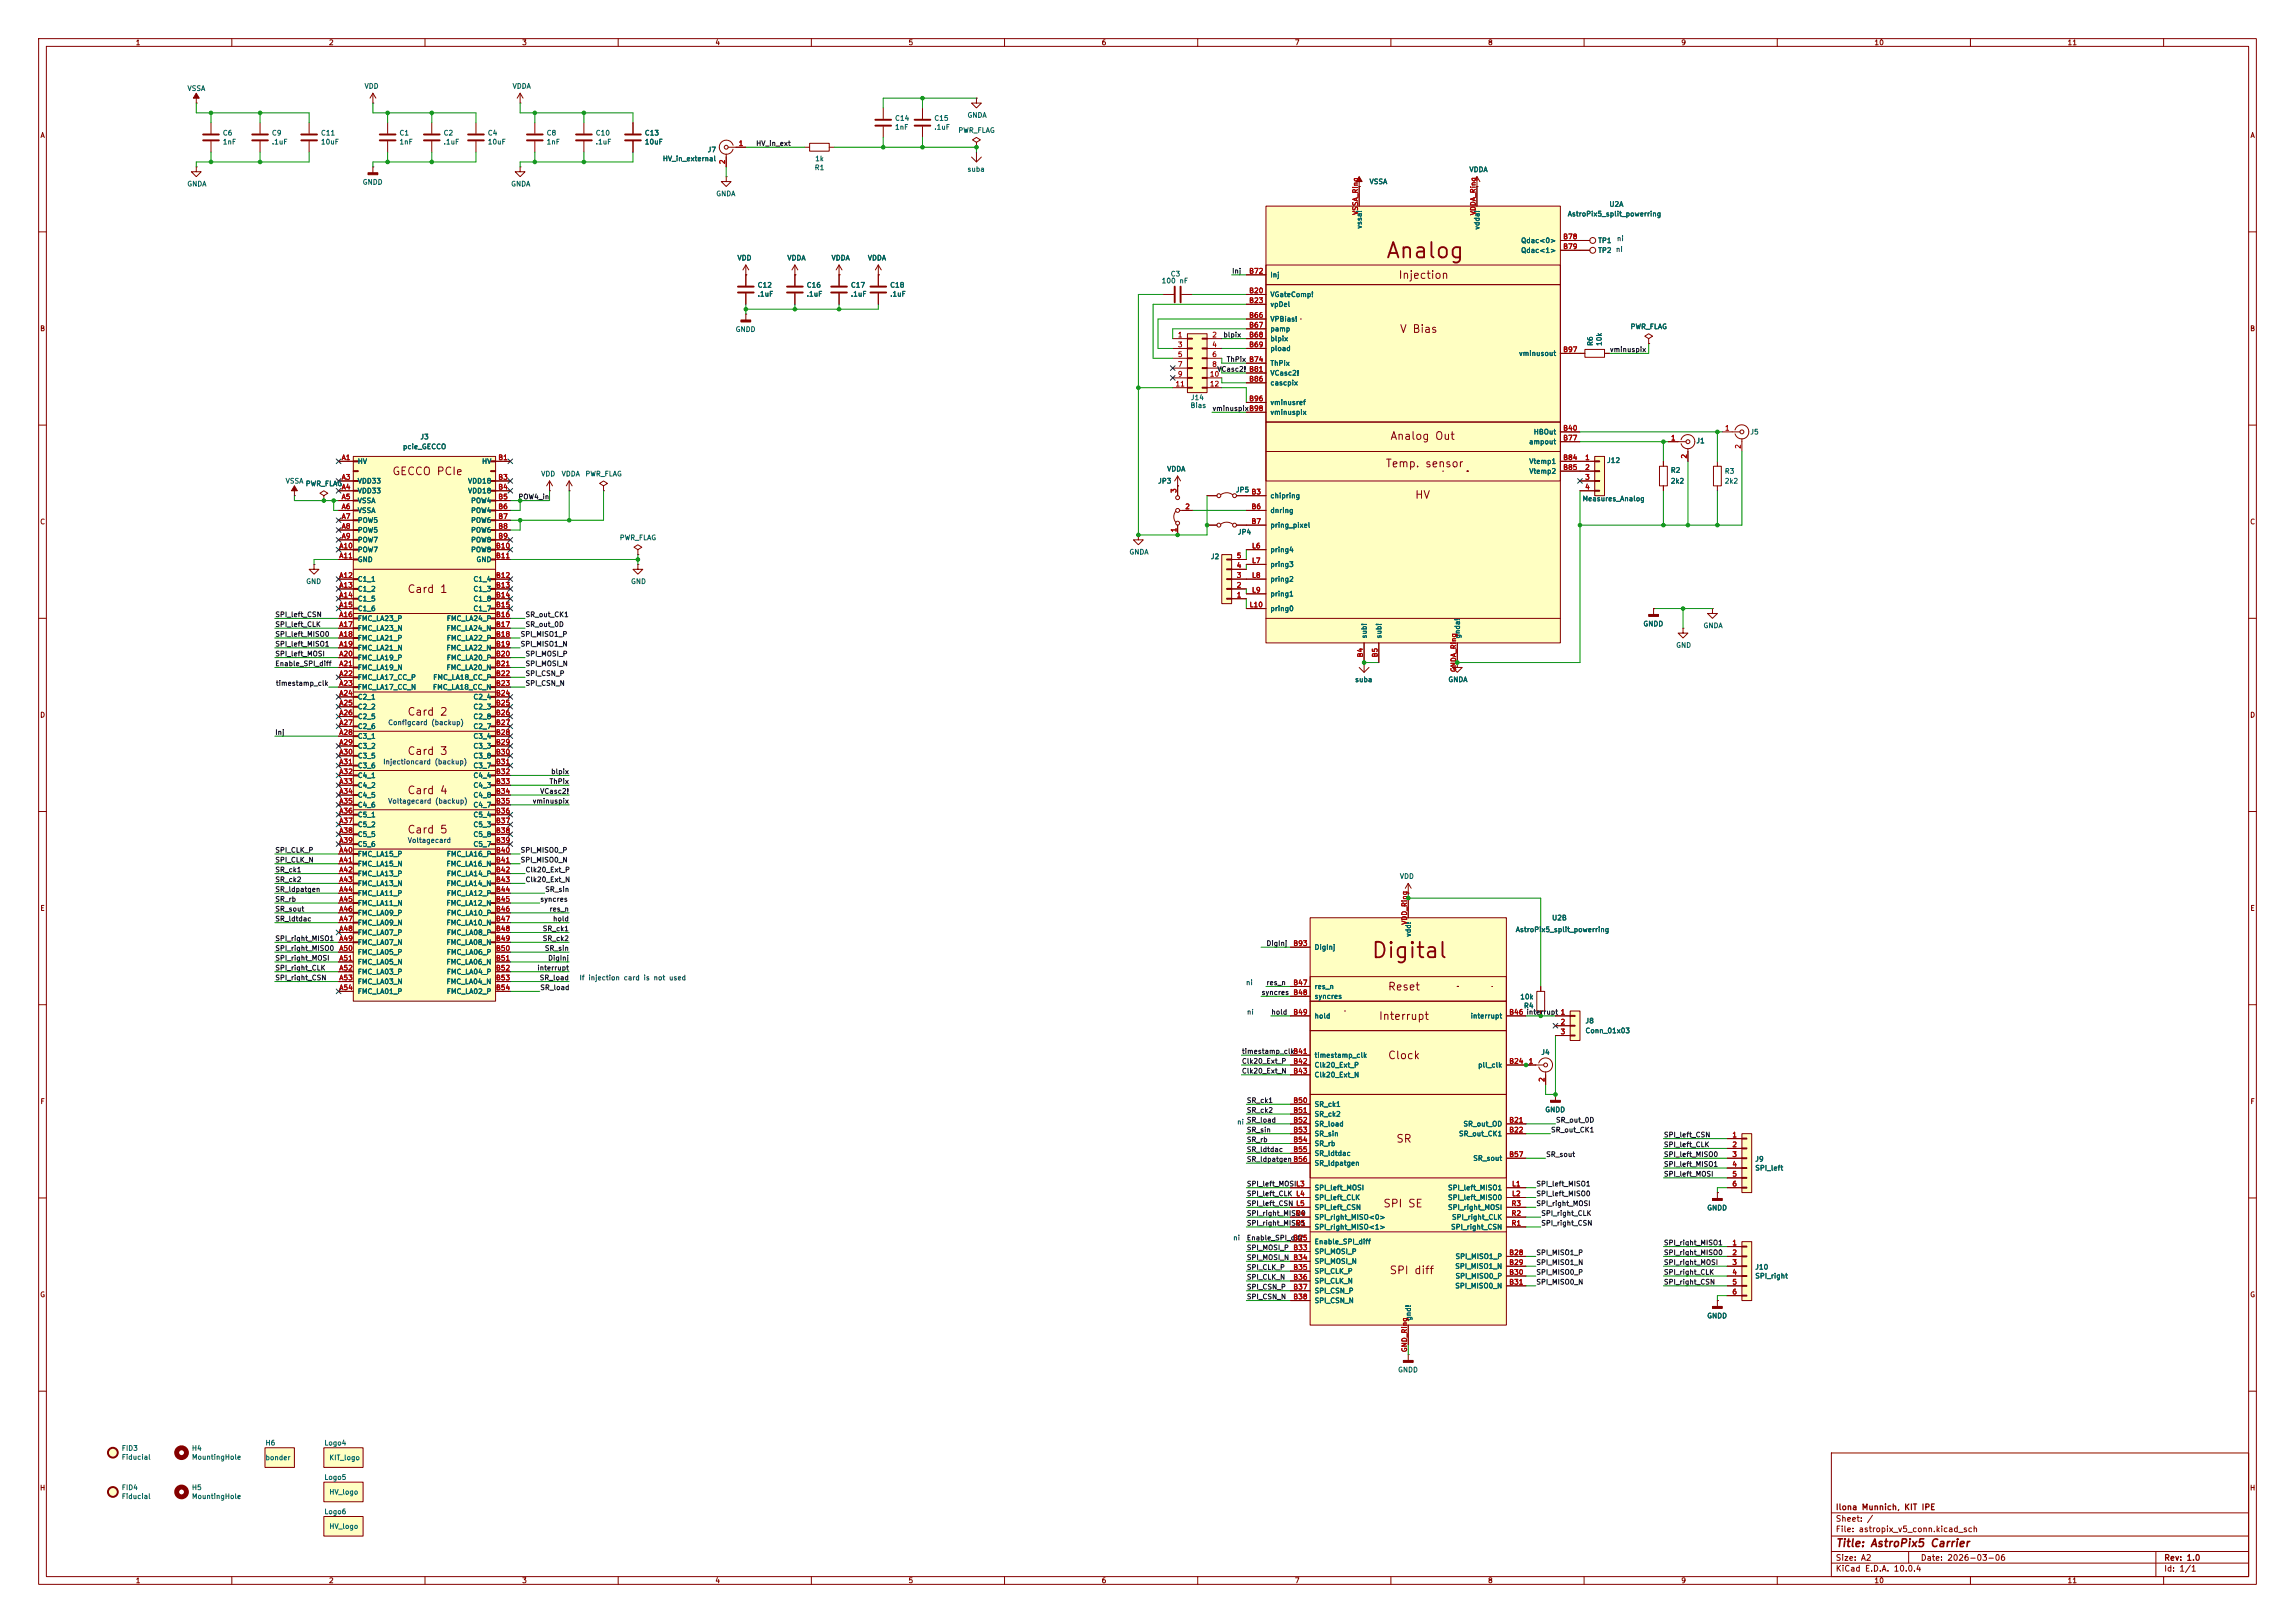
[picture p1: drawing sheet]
<svg xmlns="http://www.w3.org/2000/svg" width="594mm" height="420mm" viewBox="0 0 594 420" stroke-linecap="round" stroke-linejoin="round" font-family="sans-serif">
<defs><g id="words">
<g font-size="4" fill="#840000">
<text x="358.5" y="67.8">Analog</text>
<text x="354.7" y="248.9">Digital</text>
</g>
<g font-size="2" fill="#840000">
<text x="361.8" y="72.7">Injection</text>
<text x="362.2" y="86.6">V Bias</text>
<text x="359.7" y="114.3">Analog Out</text>
<text x="101.4" y="123.5">GECCO PCIe</text>
<text x="358.5" y="121.4">Temp. sensor</text>
<text x="366.1" y="129.6">HV</text>
<text x="105.3" y="153.9">Card 1</text>
<text x="105.3" y="185.7">Card 2</text>
<text x="105.3" y="195.8">Card 3</text>
<text x="105.3" y="206">Card 4</text>
<text x="105.3" y="216.2">Card 5</text>
<text x="359.1" y="256.8">Reset</text>
<text x="356.7" y="264.4">Interrupt</text>
<text x="359.1" y="274.6">Clock</text>
<text x="361.2" y="296.2">SR</text>
<text x="357.9" y="312.9">SPI SE</text>
<text x="359.5" y="330.2">SPI diff</text>
<text x="475" y="400.8">Title: AstroPix5 Carrier</text>
</g>
<g font-size="1.5" fill="#840000">
<text x="475" y="394.1">Sheet: /</text>
<text x="475" y="391.1">Ilona Munnich, KIT IPE</text>
<text x="475" y="396.8">File: astropix_v5_conn.kicad_sch</text>
<text x="475" y="407">KiCad E.D.A. 10.0.4</text>
<text x="475" y="404.2">Size: A2</text>
<text x="497" y="404.2">Date: 2026-03-06</text>
<text x="560" y="404.2">Rev: 1.0</text>
<text x="560" y="407">Id: 1/1</text>
</g>
<g font-size="1.3" fill="#840000">
<text x="35" y="12">1</text>
<text x="85" y="12">2</text>
<text x="135" y="12">3</text>
<text x="185" y="12">4</text>
<text x="235" y="12">5</text>
<text x="285" y="12">6</text>
<text x="335" y="12">7</text>
<text x="385" y="12">8</text>
<text x="435" y="12">9</text>
<text x="485" y="12">10</text>
<text x="535" y="12">11</text>
<text x="10.3" y="36">A</text>
<text x="582.3" y="36">A</text>
<text x="10.3" y="86">B</text>
<text x="582.3" y="86">B</text>
<text x="10.3" y="136">C</text>
<text x="582.3" y="136">C</text>
<text x="10.3" y="186">D</text>
<text x="582.3" y="186">D</text>
<text x="10.3" y="236">E</text>
<text x="582.3" y="236">E</text>
<text x="10.3" y="286">F</text>
<text x="582.3" y="286">F</text>
<text x="10.3" y="336">G</text>
<text x="582.3" y="336">G</text>
<text x="10.2" y="386">H</text>
<text x="582.2" y="386">H</text>
<text x="35" y="410">1</text>
<text x="85" y="410">2</text>
<text x="135" y="410">3</text>
<text x="185" y="410">4</text>
<text x="235" y="410">5</text>
<text x="285" y="410">6</text>
<text x="335" y="410">7</text>
<text x="385" y="410">8</text>
<text x="435" y="410">9</text>
<text x="485" y="410">10</text>
<text x="535" y="410">11</text>
</g>
<g font-size="1.3" fill="#006464">
<text x="48.4" y="23.8">VSSA</text>
<text x="94.2" y="23.2">VDD</text>
<text x="132.5" y="23.2">VDDA</text>
<text x="57.5" y="35.4">C6</text>
<text x="70.2" y="35.4">C9</text>
<text x="82.9" y="35.4">C11</text>
<text x="103.3" y="35.4">C1</text>
<text x="114.7" y="35.4">C2</text>
<text x="126.1" y="35.4">C4</text>
<text x="141.4" y="35.4">C8</text>
<text x="154.1" y="35.4">C10</text>
<text x="166.8" y="35.4">C13</text>
<text x="231.5" y="33.9">1nF</text>
<text x="231.5" y="31.6">C14</text>
<text x="241.7" y="33.9">.1uF</text>
<text x="241.7" y="31.6">C15</text>
<text x="247.9" y="34.7">PWR_FLAG</text>
<text x="250.3" y="30.8">GNDA</text>
<text x="57.5" y="37.7">1nF</text>
<text x="70.2" y="37.7">.1uF</text>
<text x="82.9" y="37.7">10uF</text>
<text x="103.3" y="37.7">1nF</text>
<text x="114.7" y="37.7">.1uF</text>
<text x="126.1" y="37.7">10uF</text>
<text x="141.4" y="37.7">1nF</text>
<text x="154.1" y="37.7">.1uF</text>
<text x="166.8" y="37.7">10uF</text>
<text x="183" y="39.7">J7</text>
<text x="171.4" y="42">HV_in_external</text>
<text x="210.7" y="44.3">R1</text>
<text x="210.9" y="42">1k</text>
<text x="250.3" y="44.7">suba</text>
<text x="354.3" y="48">VSSA</text>
<text x="380.2" y="44.8">VDDA</text>
<text x="48.3" y="48.5">GNDA</text>
<text x="93.7" y="48.1">GNDD</text>
<text x="132.2" y="48.5">GNDA</text>
<text x="185.3" y="51.1">GNDA</text>
<text x="416.4" y="53.8">U2A</text>
<text x="352.8" y="59.3" transform="rotate(-90 352.8 59.3)">vssa!</text>
<text x="383.2" y="59.6" transform="rotate(-90 383.2 59.6)">vdda!</text>
<text x="405.6" y="56.3">AstroPix5_split_powerring</text>
<text x="393.6" y="63.2">Qdac&lt;0&gt;</text>
<text x="393.6" y="65.7">Qdac&lt;1&gt;</text>
<text x="413.5" y="63.2">TP1</text>
<text x="413.5" y="65.7">TP2</text>
<text x="190.7" y="67.7">VDD</text>
<text x="203.7" y="67.7">VDDA</text>
<text x="215.1" y="67.7">VDDA</text>
<text x="224.5" y="67.7">VDDA</text>
<text x="302.9" y="71.8">C3</text>
<text x="196" y="77">.1uF</text>
<text x="196" y="74.7">C12</text>
<text x="208.7" y="77">.1uF</text>
<text x="208.7" y="74.7">C16</text>
<text x="220.1" y="77">.1uF</text>
<text x="220.1" y="74.7">C17</text>
<text x="230.3" y="77">.1uF</text>
<text x="230.3" y="74.7">C18</text>
<text x="300.5" y="73.6">100 nF</text>
<text x="328.7" y="77.2">VGateComp!</text>
<text x="328.7" y="72.1">Inj</text>
<text x="328.7" y="79.7">vpDel</text>
<text x="328.7" y="83.5">VPBias!</text>
<text x="190.3" y="86.2">GNDD</text>
<text x="328.7" y="86.1">pamp</text>
<text x="328.7" y="88.6">blpix</text>
<text x="412.6" y="89.7" transform="rotate(-90 412.6 89.7)">R6</text>
<text x="414.9" y="89.7" transform="rotate(-90 414.9 89.7)">10k</text>
<text x="421.9" y="85.5">PWR_FLAG</text>
<text x="328.7" y="91.1">pload</text>
<text x="328.7" y="95">ThPix</text>
<text x="393" y="92.4">vminusout</text>
<text x="328.7" y="97.5">VCasc2!</text>
<text x="328.7" y="100">cascpix</text>
<text x="308" y="105.9">Bias</text>
<text x="308.1" y="103.8">J14</text>
<text x="328.7" y="105.1">vminusref</text>
<text x="328.7" y="107.7">vminuspix</text>
<text x="396.8" y="112.7">HBOut</text>
<text x="452.9" y="112.7">J5</text>
<text x="104.2" y="116.5">pcie_GECCO</text>
<text x="108.7" y="114">J3</text>
<text x="395.6" y="115.3">ampout</text>
<text x="438.9" y="115">J1</text>
<text x="73.8" y="125.4">VSSA</text>
<text x="92.5" y="120.4">HV</text>
<text x="92.5" y="125.4">VDD33</text>
<text x="121" y="125.4">VDD18</text>
<text x="124.6" y="120.4">HV</text>
<text x="139.9" y="123.6">VDD</text>
<text x="145.2" y="123.6">VDDA</text>
<text x="151.4" y="123.6">PWR_FLAG</text>
<text x="299.6" y="125.4">JP3</text>
<text x="302" y="122.3">VDDA</text>
<text x="395.7" y="120.4">Vtemp1</text>
<text x="395.7" y="122.9">Vtemp2</text>
<text x="415.8" y="120.1">J12</text>
<text x="432.3" y="122.6">R2</text>
<text x="432.3" y="125.4">2k2</text>
<text x="446.3" y="122.9">R3</text>
<text x="446.3" y="125.4">2k2</text>
<text x="79" y="126.1">PWR_FLAG</text>
<text x="92.5" y="128">VDD33</text>
<text x="92.5" y="130.5">VSSA</text>
<text x="121" y="128">VDD18</text>
<text x="121.8" y="130.5">POW4</text>
<text x="319.7" y="127.7">JP5</text>
<text x="328.7" y="129.2">chipring</text>
<text x="409.5" y="130">Measures_Analog</text>
<text x="92.5" y="133.1">VSSA</text>
<text x="92.5" y="135.6">POW5</text>
<text x="121.8" y="133.1">POW4</text>
<text x="121.8" y="135.6">POW6</text>
<text x="328.7" y="133.1">dnring</text>
<text x="328.7" y="136.9">pring_pixel</text>
<text x="92.5" y="138.1">POW5</text>
<text x="92.5" y="140.7">POW7</text>
<text x="92.5" y="143.2">POW7</text>
<text x="121.8" y="138.1">POW6</text>
<text x="121.8" y="140.7">POW8</text>
<text x="121.8" y="143.2">POW8</text>
<text x="160.3" y="140.1">PWR_FLAG</text>
<text x="292.2" y="143.8">GNDA</text>
<text x="320.2" y="138.6">JP4</text>
<text x="328.7" y="143.2">pring4</text>
<text x="92.5" y="145.8">GND</text>
<text x="123.2" y="145.8">GND</text>
<text x="313.3" y="145">J2</text>
<text x="328.7" y="147">pring3</text>
<text x="79.1" y="151.4">GND</text>
<text x="92.5" y="150.8">C1_1</text>
<text x="92.5" y="153.4">C1_2</text>
<text x="92.5" y="155.9">C1_5</text>
<text x="122.4" y="150.8">C1_4</text>
<text x="122.4" y="153.4">C1_3</text>
<text x="122.4" y="155.9">C1_8</text>
<text x="163.2" y="151.4">GND</text>
<text x="328.7" y="150.8">pring2</text>
<text x="328.7" y="154.6">pring1</text>
<text x="92.5" y="158.5">C1_6</text>
<text x="92.5" y="161">FMC_LA23_P</text>
<text x="115.5" y="161">FMC_LA24_P</text>
<text x="122.4" y="158.5">C1_7</text>
<text x="328.7" y="158.5">pring0</text>
<text x="92.5" y="163.5">FMC_LA23_N</text>
<text x="92.5" y="166.1">FMC_LA21_P</text>
<text x="115.4" y="163.5">FMC_LA24_N</text>
<text x="115.5" y="166.1">FMC_LA22_P</text>
<text x="354" y="165.4" transform="rotate(-90 354 165.4)">sub!</text>
<text x="357.8" y="165.4" transform="rotate(-90 357.8 165.4)">sub!</text>
<text x="378.2" y="165.4" transform="rotate(-90 378.2 165.4)">gnda!</text>
<text x="425.2" y="162.4">GNDD</text>
<text x="433.7" y="167.9">GND</text>
<text x="440.8" y="162.8">GNDA</text>
<text x="92.5" y="168.6">FMC_LA21_N</text>
<text x="92.5" y="171.2">FMC_LA19_P</text>
<text x="92.5" y="173.7">FMC_LA19_N</text>
<text x="115.4" y="168.6">FMC_LA22_N</text>
<text x="115.4" y="173.7">FMC_LA20_N</text>
<text x="115.5" y="171.2">FMC_LA20_P</text>
<text x="92.5" y="176.2">FMC_LA17_CC_P</text>
<text x="92.5" y="178.8">FMC_LA17_CC_N</text>
<text x="111.9" y="178.8">FMC_LA18_CC_N</text>
<text x="112" y="176.2">FMC_LA18_CC_P</text>
<text x="350.6" y="176.8">suba</text>
<text x="374.7" y="176.8">GNDA</text>
<text x="92.5" y="181.3">C2_1</text>
<text x="92.5" y="183.9">C2_2</text>
<text x="122.4" y="181.3">C2_4</text>
<text x="122.4" y="183.9">C2_3</text>
<text x="92.5" y="186.4">C2_5</text>
<text x="92.5" y="188.9">C2_6</text>
<text x="92.5" y="191.5">C3_1</text>
<text x="122.4" y="186.4">C2_8</text>
<text x="122.4" y="188.9">C2_7</text>
<text x="122.4" y="191.5">C3_4</text>
<text x="92.5" y="194">C3_2</text>
<text x="92.5" y="196.6">C3_5</text>
<text x="122.4" y="194">C3_3</text>
<text x="122.4" y="196.6">C3_8</text>
<text x="92.5" y="199.1">C3_6</text>
<text x="92.5" y="201.6">C4_1</text>
<text x="122.4" y="199.1">C3_7</text>
<text x="122.4" y="201.6">C4_4</text>
<text x="92.5" y="204.2">C4_2</text>
<text x="92.5" y="206.7">C4_5</text>
<text x="92.5" y="209.3">C4_6</text>
<text x="122.4" y="204.2">C4_3</text>
<text x="122.4" y="206.7">C4_8</text>
<text x="122.4" y="209.3">C4_7</text>
<text x="92.5" y="211.8">C5_1</text>
<text x="92.5" y="214.3">C5_2</text>
<text x="122.4" y="211.8">C5_4</text>
<text x="122.4" y="214.3">C5_3</text>
<text x="92.5" y="216.9">C5_5</text>
<text x="92.5" y="219.4">C5_6</text>
<text x="92.5" y="222">FMC_LA15_P</text>
<text x="115.5" y="222">FMC_LA16_P</text>
<text x="122.4" y="216.9">C5_8</text>
<text x="122.4" y="219.4">C5_7</text>
<text x="92.5" y="224.5">FMC_LA15_N</text>
<text x="92.5" y="227">FMC_LA13_P</text>
<text x="115.4" y="224.5">FMC_LA16_N</text>
<text x="115.5" y="227">FMC_LA14_P</text>
<text x="362.2" y="227.7">VDD</text>
<text x="92.5" y="229.6">FMC_LA13_N</text>
<text x="92.5" y="232.1">FMC_LA11_P</text>
<text x="115.4" y="229.6">FMC_LA14_N</text>
<text x="115.5" y="232.1">FMC_LA12_P</text>
<text x="92.5" y="234.7">FMC_LA11_N</text>
<text x="92.5" y="237.2">FMC_LA09_P</text>
<text x="92.5" y="239.7">FMC_LA09_N</text>
<text x="115.4" y="234.7">FMC_LA12_N</text>
<text x="115.4" y="239.7">FMC_LA10_N</text>
<text x="115.5" y="237.2">FMC_LA10_P</text>
<text x="401.6" y="238.5">U2B</text>
<text x="92.5" y="242.3">FMC_LA07_P</text>
<text x="92.5" y="244.8">FMC_LA07_N</text>
<text x="115.4" y="244.8">FMC_LA08_N</text>
<text x="115.5" y="242.3">FMC_LA08_P</text>
<text x="365.5" y="242.6" transform="rotate(-90 365.5 242.6)">vdd!</text>
<text x="392.2" y="241.5">AstroPix5_split_powerring</text>
<text x="92.5" y="247.4">FMC_LA05_P</text>
<text x="92.5" y="249.9">FMC_LA05_N</text>
<text x="115.4" y="249.9">FMC_LA06_N</text>
<text x="115.5" y="247.4">FMC_LA06_P</text>
<text x="340.1" y="246.1">DigInj</text>
<text x="92.5" y="252.4">FMC_LA03_P</text>
<text x="92.5" y="255">FMC_LA03_N</text>
<text x="92.5" y="257.5">FMC_LA01_P</text>
<text x="115.4" y="255">FMC_LA04_N</text>
<text x="115.5" y="252.4">FMC_LA04_P</text>
<text x="115.5" y="257.5">FMC_LA02_P</text>
<text x="340.1" y="256.2">res_n</text>
<text x="340.1" y="258.8">syncres</text>
<text x="340.1" y="263.9">hold</text>
<text x="380.5" y="263.9">interrupt</text>
<text x="393.3" y="258.9">10k</text>
<text x="394.3" y="261.2">R4</text>
<text x="410.2" y="265.1">J8</text>
<text x="410.2" y="267.7">Conn_01x03</text>
<text x="340.1" y="274">timestamp_clk</text>
<text x="398.8" y="273.3">J4</text>
<text x="340.1" y="276.6">Clk20_Ext_P</text>
<text x="340.1" y="279.1">Clk20_Ext_N</text>
<text x="382.4" y="276.6">pll_clk</text>
<text x="340.1" y="286.7">SR_ck1</text>
<text x="340.1" y="289.3">SR_ck2</text>
<text x="340.1" y="291.8">SR_load</text>
<text x="378.6" y="291.8">SR_out_OD</text>
<text x="399.8" y="288.1">GNDD</text>
<text x="340.1" y="294.3">SR_sin</text>
<text x="340.1" y="296.9">SR_rb</text>
<text x="340.1" y="299.4">SR_ldtdac</text>
<text x="377.5" y="294.3">SR_out_CK1</text>
<text x="340.1" y="302">SR_ldpatgen</text>
<text x="381.2" y="300.7">SR_sout</text>
<text x="454.2" y="300.9">J9</text>
<text x="454.2" y="303.2">SPI_left</text>
<text x="340.1" y="308.3">SPI_left_MOSI</text>
<text x="340.1" y="310.9">SPI_left_CLK</text>
<text x="374.6" y="308.3">SPI_left_MISO1</text>
<text x="374.6" y="310.9">SPI_left_MISO0</text>
<text x="340.1" y="313.4">SPI_left_CSN</text>
<text x="340.1" y="315.9">SPI_right_MISO&lt;0&gt;</text>
<text x="374.6" y="313.4">SPI_right_MOSI</text>
<text x="375.7" y="315.9">SPI_right_CLK</text>
<text x="441.7" y="313.5">GNDD</text>
<text x="340.1" y="322.3">Enable_SPI_diff</text>
<text x="340.1" y="318.5">SPI_right_MISO&lt;1&gt;</text>
<text x="375.4" y="318.5">SPI_right_CSN</text>
<text x="340.1" y="324.8">SPI_MOSI_P</text>
<text x="340.1" y="327.4">SPI_MOSI_N</text>
<text x="340.1" y="329.9">SPI_CLK_P</text>
<text x="376.5" y="328.6">SPI_MISO1_N</text>
<text x="376.6" y="326.1">SPI_MISO1_P</text>
<text x="454.2" y="328.8">J10</text>
<text x="340.1" y="332.4">SPI_CLK_N</text>
<text x="340.1" y="335">SPI_CSN_P</text>
<text x="376.5" y="333.7">SPI_MISO0_N</text>
<text x="376.6" y="331.2">SPI_MISO0_P</text>
<text x="454.2" y="331.1">SPI_right</text>
<text x="340.1" y="337.5">SPI_CSN_N</text>
<text x="365.5" y="341.9" transform="rotate(-90 365.5 341.9)">gnd!</text>
<text x="441.7" y="341.5">GNDD</text>
<text x="361.7" y="355.4">GNDD</text>
<text x="31.4" y="375.7">FID3</text>
<text x="49.5" y="375.7">H4</text>
<text x="68.6" y="374.4">H6</text>
<text x="83.8" y="374.4">Logo4</text>
<text x="31.4" y="378">Fiducial</text>
<text x="49.5" y="378">MountingHole</text>
<text x="68.6" y="378.2">bonder</text>
<text x="83.8" y="383.2">Logo5</text>
<text x="85.1" y="378.2">KIT_logo</text>
<text x="31.4" y="385.9">FID4</text>
<text x="31.4" y="388.2">Fiducial</text>
<text x="49.5" y="385.9">H5</text>
<text x="49.5" y="388.2">MountingHole</text>
<text x="85.1" y="387.1">HV_logo</text>
<text x="83.8" y="392.1">Logo6</text>
<text x="85.1" y="395.9">HV_logo</text>
</g>
<g font-size="1.3" fill="#a90000">
<text x="191.1" y="38.1">1</text>
<text x="187.9" y="42.6" transform="rotate(-90 187.9 42.6)">2</text>
<text x="351.8" y="55.8" transform="rotate(-90 351.8 55.8)">VSSA_Ring</text>
<text x="382.2" y="55.8" transform="rotate(-90 382.2 55.8)">VDDA_Ring</text>
<text x="404.5" y="62.2">B78</text>
<text x="404.5" y="64.7">B79</text>
<text x="323.2" y="71.1">B72</text>
<text x="323.2" y="76.2">B20</text>
<text x="323.2" y="78.7">B23</text>
<text x="323.2" y="82.5">B66</text>
<text x="304.7" y="87.6">1</text>
<text x="313.6" y="87.6">2</text>
<text x="323.2" y="85.1">B67</text>
<text x="323.2" y="87.6">B68</text>
<text x="304.7" y="90.1">3</text>
<text x="304.7" y="92.7">5</text>
<text x="304.7" y="95.2">7</text>
<text x="313.6" y="90.1">4</text>
<text x="313.6" y="92.7">6</text>
<text x="313.6" y="95.2">8</text>
<text x="323.2" y="90.1">B69</text>
<text x="323.2" y="94">B74</text>
<text x="404.5" y="91.4">B97</text>
<text x="304.1" y="100.3">11</text>
<text x="304.7" y="97.8">9</text>
<text x="313" y="97.8">10</text>
<text x="313" y="100.3">12</text>
<text x="323.2" y="99">B86</text>
<text x="323.2" y="96.5">B81</text>
<text x="323.2" y="104.1">B96</text>
<text x="323.2" y="106.7">B98</text>
<text x="404.5" y="111.7">B40</text>
<text x="446.3" y="111.7">1</text>
<text x="88.3" y="119.4">A1</text>
<text x="128.8" y="119.4">B1</text>
<text x="404.5" y="114.3">B77</text>
<text x="404.5" y="119.4">B84</text>
<text x="410.1" y="119.4">1</text>
<text x="432.4" y="114.3">1</text>
<text x="436.9" y="118.8" transform="rotate(-90 436.9 118.8)">2</text>
<text x="450.8" y="116.3" transform="rotate(-90 450.8 116.3)">2</text>
<text x="88.3" y="124.4">A3</text>
<text x="128.8" y="124.4">B3</text>
<text x="404.5" y="121.9">B85</text>
<text x="410.1" y="121.9">2</text>
<text x="410.1" y="124.4">3</text>
<text x="88.3" y="127">A4</text>
<text x="88.3" y="129.5">A5</text>
<text x="128.8" y="127">B4</text>
<text x="128.8" y="129.5">B5</text>
<text x="304.8" y="127.7" transform="rotate(-90 304.8 127.7)">3</text>
<text x="323.8" y="128.2">B3</text>
<text x="410.1" y="127">4</text>
<text x="88.3" y="132.1">A6</text>
<text x="88.3" y="134.6">A7</text>
<text x="88.3" y="137.1">A8</text>
<text x="128.8" y="132.1">B6</text>
<text x="128.8" y="134.6">B7</text>
<text x="128.8" y="137.1">B8</text>
<text x="304.8" y="137.9" transform="rotate(-90 304.8 137.9)">1</text>
<text x="306.6" y="132.1">2</text>
<text x="323.8" y="132.1">B6</text>
<text x="323.8" y="135.9">B7</text>
<text x="87.7" y="142.2">A10</text>
<text x="88.3" y="139.7">A9</text>
<text x="128.2" y="142.2">B10</text>
<text x="128.8" y="139.7">B9</text>
<text x="323.9" y="142.2">L6</text>
<text x="87.7" y="144.8">A11</text>
<text x="87.7" y="149.8">A12</text>
<text x="128.2" y="144.8">B11</text>
<text x="128.2" y="149.8">B12</text>
<text x="320" y="149.8">3</text>
<text x="320" y="147.3">4</text>
<text x="320" y="144.8">5</text>
<text x="323.9" y="146">L7</text>
<text x="323.9" y="149.8">L8</text>
<text x="87.7" y="152.4">A13</text>
<text x="87.7" y="154.9">A14</text>
<text x="128.2" y="152.4">B13</text>
<text x="128.2" y="154.9">B14</text>
<text x="320" y="154.9">1</text>
<text x="320" y="152.4">2</text>
<text x="323.9" y="153.6">L9</text>
<text x="87.7" y="157.5">A15</text>
<text x="87.7" y="160">A16</text>
<text x="128.2" y="157.5">B15</text>
<text x="128.2" y="160">B16</text>
<text x="323.3" y="157.5">L10</text>
<text x="87.7" y="162.5">A17</text>
<text x="87.7" y="165.1">A18</text>
<text x="87.7" y="167.6">A19</text>
<text x="128.2" y="162.5">B17</text>
<text x="128.2" y="165.1">B18</text>
<text x="128.2" y="167.6">B19</text>
<text x="87.7" y="170.2">A20</text>
<text x="87.7" y="172.7">A21</text>
<text x="128.2" y="170.2">B20</text>
<text x="128.2" y="172.7">B21</text>
<text x="353" y="170.3" transform="rotate(-90 353 170.3)">B4</text>
<text x="356.8" y="170.3" transform="rotate(-90 356.8 170.3)">B5</text>
<text x="87.7" y="175.2">A22</text>
<text x="87.7" y="177.8">A23</text>
<text x="128.2" y="175.2">B22</text>
<text x="128.2" y="177.8">B23</text>
<text x="377.2" y="174.1" transform="rotate(-90 377.2 174.1)">GNDA_Ring</text>
<text x="87.7" y="180.3">A24</text>
<text x="87.7" y="182.9">A25</text>
<text x="87.7" y="185.4">A26</text>
<text x="128.2" y="180.3">B24</text>
<text x="128.2" y="182.9">B25</text>
<text x="128.2" y="185.4">B26</text>
<text x="87.7" y="187.9">A27</text>
<text x="87.7" y="190.5">A28</text>
<text x="128.2" y="187.9">B27</text>
<text x="128.2" y="190.5">B28</text>
<text x="87.7" y="193">A29</text>
<text x="87.7" y="195.6">A30</text>
<text x="128.2" y="193">B29</text>
<text x="128.2" y="195.6">B30</text>
<text x="87.7" y="198.1">A31</text>
<text x="87.7" y="200.6">A32</text>
<text x="87.7" y="203.2">A33</text>
<text x="128.2" y="198.1">B31</text>
<text x="128.2" y="200.6">B32</text>
<text x="128.2" y="203.2">B33</text>
<text x="87.7" y="205.7">A34</text>
<text x="87.7" y="208.3">A35</text>
<text x="128.2" y="205.7">B34</text>
<text x="128.2" y="208.3">B35</text>
<text x="87.7" y="210.8">A36</text>
<text x="87.7" y="213.3">A37</text>
<text x="87.7" y="215.9">A38</text>
<text x="128.2" y="210.8">B36</text>
<text x="128.2" y="213.3">B37</text>
<text x="128.2" y="215.9">B38</text>
<text x="87.7" y="218.4">A39</text>
<text x="87.7" y="221">A40</text>
<text x="128.2" y="218.4">B39</text>
<text x="128.2" y="221">B40</text>
<text x="87.7" y="223.5">A41</text>
<text x="87.7" y="226">A42</text>
<text x="128.2" y="223.5">B41</text>
<text x="128.2" y="226">B42</text>
<text x="87.7" y="228.6">A43</text>
<text x="87.7" y="231.1">A44</text>
<text x="87.7" y="233.7">A45</text>
<text x="128.2" y="228.6">B43</text>
<text x="128.2" y="231.1">B44</text>
<text x="128.2" y="233.7">B45</text>
<text x="87.7" y="236.2">A46</text>
<text x="87.7" y="238.7">A47</text>
<text x="128.2" y="236.2">B46</text>
<text x="128.2" y="238.7">B47</text>
<text x="364.5" y="239.4" transform="rotate(-90 364.5 239.4)">VDD_Ring</text>
<text x="87.7" y="241.3">A48</text>
<text x="87.7" y="243.8">A49</text>
<text x="128.2" y="241.3">B48</text>
<text x="128.2" y="243.8">B49</text>
<text x="334.6" y="245.1">B93</text>
<text x="87.7" y="246.4">A50</text>
<text x="87.7" y="248.9">A51</text>
<text x="87.7" y="251.4">A52</text>
<text x="128.2" y="246.4">B50</text>
<text x="128.2" y="248.9">B51</text>
<text x="128.2" y="251.4">B52</text>
<text x="87.7" y="254">A53</text>
<text x="87.7" y="256.5">A54</text>
<text x="128.2" y="254">B53</text>
<text x="128.2" y="256.5">B54</text>
<text x="334.6" y="255.2">B47</text>
<text x="334.6" y="257.8">B48</text>
<text x="334.6" y="262.9">B49</text>
<text x="390.5" y="262.9">B46 interrupt 1</text>
<text x="390.5" y="262.9">B46</text>
<text x="403.8" y="262.9">1</text>
<text x="403.8" y="265.4">2</text>
<text x="403.8" y="267.9">3</text>
<text x="334.6" y="275.6">B42</text>
<text x="334.6" y="273">B41</text>
<text x="390.5" y="275.6">B24</text>
<text x="395.5" y="275.6">1</text>
<text x="334.6" y="278.1">B43</text>
<text x="400" y="280.1" transform="rotate(-90 400 280.1)">2</text>
<text x="334.6" y="285.7">B50</text>
<text x="334.6" y="288.3">B51</text>
<text x="334.6" y="290.8">B52</text>
<text x="334.6" y="293.3">B53</text>
<text x="390.5" y="290.8">B21</text>
<text x="390.5" y="293.3">B22</text>
<text x="334.6" y="295.9">B54</text>
<text x="334.6" y="298.4">B55</text>
<text x="390.5" y="299.7">B57</text>
<text x="448.2" y="294.6">1</text>
<text x="448.2" y="297.2">2</text>
<text x="448.2" y="299.7">3</text>
<text x="334.6" y="301">B56</text>
<text x="448.2" y="302.2">4</text>
<text x="448.2" y="304.8">5</text>
<text x="335.3" y="307.3">L3</text>
<text x="335.3" y="309.9">L4</text>
<text x="391.2" y="307.3">L1</text>
<text x="391.2" y="309.9">L2</text>
<text x="448.2" y="307.3">6</text>
<text x="335.2" y="314.9">R4</text>
<text x="335.2" y="317.5">R5</text>
<text x="335.3" y="312.4">L5</text>
<text x="391.1" y="317.5">R1</text>
<text x="391.1" y="314.9">R2</text>
<text x="391.1" y="312.4">R3</text>
<text x="334.6" y="321.3">B25</text>
<text x="334.6" y="323.8">B33</text>
<text x="448.2" y="322.6">1</text>
<text x="334.6" y="328.9">B35</text>
<text x="334.6" y="326.4">B34</text>
<text x="390.5" y="325.1">B28</text>
<text x="390.5" y="327.6">B29</text>
<text x="448.2" y="325.1">2</text>
<text x="448.2" y="327.6">3</text>
<text x="334.6" y="331.4">B36</text>
<text x="334.6" y="334">B37</text>
<text x="390.5" y="330.2">B30</text>
<text x="390.5" y="332.7">B31</text>
<text x="448.2" y="330.2">4</text>
<text x="448.2" y="332.7">5</text>
<text x="448.2" y="335.3">6</text>
<text x="334.6" y="336.5">B38</text>
<text x="364.5" y="350" transform="rotate(-90 364.5 350)">GND_Ring</text>
</g>
<g font-size="1.3" fill="#0f0f0f">
<text x="195.6" y="38.1">HV_in_ext</text>
<text x="318.8" y="71.1">Inj</text>
<text x="316.5" y="87.6">blpix</text>
<text x="317.4" y="93.9">ThPix B74</text>
<text x="416.6" y="91.4">vminuspix</text>
<text x="314.9" y="96.5">VCasc2! B81</text>
<text x="313.7" y="106.6">vminuspixB98</text>
<text x="134.1" y="129.5">POW4_in</text>
<text x="71.1" y="160">SPI_left_CSN</text>
<text x="135.9" y="160">SR_out_CK1</text>
<text x="71.1" y="167.6">SPI_left_MISO1</text>
<text x="71.1" y="162.5">SPI_left_CLK</text>
<text x="71.1" y="165.1">SPI_left_MISO0</text>
<text x="134.6" y="167.6">SPI_MISO1_N</text>
<text x="134.6" y="165.1">SPI_MISO1_P</text>
<text x="135.9" y="162.5">SR_out_0D</text>
<text x="71.1" y="170.1">SPI_left_MOSI</text>
<text x="71.1" y="172.7">Enable_SPI_diff</text>
<text x="135.9" y="172.7">SPI_MOSI_N</text>
<text x="135.9" y="170.1">SPI_MOSI_P</text>
<text x="71.3" y="177.8">timestamp_clk</text>
<text x="135.9" y="175.2">SPI_CSN_P</text>
<text x="135.9" y="177.8">SPI_CSN_N</text>
<text x="71.1" y="190.5">Inj</text>
<text x="142.1" y="203.2">ThPix</text>
<text x="142.5" y="200.6">blpix</text>
<text x="137.7" y="208.2">vminuspix</text>
<text x="139.7" y="205.7">VCasc2!</text>
<text x="71.1" y="220.9">SPI_CLK_P</text>
<text x="134.6" y="220.9">SPI_MISO0_P</text>
<text x="71.1" y="223.5">SPI_CLK_N</text>
<text x="71.1" y="226">SR_ck1</text>
<text x="134.6" y="223.5">SPI_MISO0_N</text>
<text x="135.9" y="226">Clk20_Ext_P</text>
<text x="71.1" y="233.6">SR_rb</text>
<text x="71.1" y="231.1">SR_ldpatgen</text>
<text x="71.1" y="228.6">SR_ck2</text>
<text x="135.9" y="228.6">Clk20_Ext_N</text>
<text x="139.7" y="233.6">syncres</text>
<text x="141" y="231.1">SR_sin</text>
<text x="71.1" y="238.7">SR_ldtdac</text>
<text x="71.1" y="236.2">SR_sout</text>
<text x="142.1" y="236.2">res_n</text>
<text x="143" y="238.7">hold</text>
<text x="71.1" y="243.8">SPI_right_MISO1</text>
<text x="140.3" y="241.3">SR_ck1</text>
<text x="140.3" y="243.8">SR_ck2</text>
<text x="327.7" y="245.1">DigInj</text>
<text x="71.1" y="246.3">SPI_right_MISO0</text>
<text x="71.1" y="248.9">SPI_right_MOSI</text>
<text x="71.1" y="251.4">SPI_right_CLK</text>
<text x="139" y="251.4">interrupt</text>
<text x="140.9" y="246.3">SR_sin</text>
<text x="141.7" y="248.9">DigInj</text>
<text x="71.1" y="254">SPI_right_CSN</text>
<text x="139.6" y="254">SR_load</text>
<text x="139.7" y="256.5">SR_load</text>
<text x="326.4" y="257.8">syncres B48</text>
<text x="327.7" y="255.2">res_n</text>
<text x="328.9" y="262.9">hold</text>
<text x="321.3" y="273">timestamp_clkB41</text>
<text x="321.3" y="275.6">Clk20_Ext_P</text>
<text x="321.3" y="278.1">Clk20_Ext_N</text>
<text x="322.6" y="285.7">SR_ck1</text>
<text x="322.6" y="288.3">SR_ck2</text>
<text x="322.6" y="290.8">SR_load</text>
<text x="322.6" y="293.3">SR_sin</text>
<text x="401.3" y="293.3">SR_out_CK1</text>
<text x="402.6" y="290.8">SR_out_0D</text>
<text x="322.6" y="295.9">SR_rb</text>
<text x="322.6" y="298.4">SR_ldtdac</text>
<text x="400" y="299.7">SR_sout</text>
<text x="430.5" y="294.6">SPI_left_CSN</text>
<text x="430.5" y="297.1">SPI_left_CLK</text>
<text x="430.5" y="299.7">SPI_left_MISO0</text>
<text x="322.6" y="301">SR_ldpatgenB56</text>
<text x="430.5" y="304.8">SPI_left_MOSI</text>
<text x="430.5" y="302.2">SPI_left_MISO1</text>
<text x="322.6" y="309.8">SPI_left_CLK L4</text>
<text x="322.6" y="307.3">SPI_left_MOSIL3</text>
<text x="397.5" y="307.3">SPI_left_MISO1</text>
<text x="397.5" y="309.8">SPI_left_MISO0</text>
<text x="322.6" y="317.5">SPI_right_MISO1</text>
<text x="322.6" y="314.9">SPI_right_MISO0</text>
<text x="322.6" y="312.4">SPI_left_CSN L5</text>
<text x="397.5" y="312.4">SPI_right_MOSI</text>
<text x="398.8" y="314.9">SPI_right_CLK</text>
<text x="398.8" y="317.5">SPI_right_CSN</text>
<text x="322.6" y="321.3">Enable_SPI_diff</text>
<text x="322.6" y="323.8">SPI_MOSI_P</text>
<text x="430.5" y="322.5">SPI_right_MISO1</text>
<text x="322.6" y="326.4">SPI_MOSI_N B34</text>
<text x="322.6" y="328.9">SPI_CLK_P</text>
<text x="397.5" y="325.1">SPI_MISO1_P</text>
<text x="397.5" y="327.6">SPI_MISO1_N</text>
<text x="430.5" y="325.1">SPI_right_MISO0</text>
<text x="430.5" y="327.6">SPI_right_MOSI</text>
<text x="322.6" y="334">SPI_CSN_P</text>
<text x="322.6" y="331.4">SPI_CLK_N</text>
<text x="397.5" y="330.2">SPI_MISO0_P</text>
<text x="397.5" y="332.7">SPI_MISO0_N</text>
<text x="430.5" y="332.7">SPI_right_CSN</text>
<text x="430.5" y="330.2">SPI_right_CLK</text>
<text x="322.6" y="336.5">SPI_CSN_N</text>
</g>
<g font-size="1.3" fill="#0000c2">
<text x="418.1" y="65.5">ni</text>
<text x="418.4" y="62.7">ni</text>
<text x="100.3" y="187.9">Configcard (backup)</text>
<text x="99.1" y="198.1">Injectioncard (backup)</text>
<text x="100.3" y="208.3">Voltagecard (backup)</text>
<text x="105.4" y="218.4">Voltagecard</text>
<text x="149.9" y="254">If injection card is not used</text>
<text x="322.4" y="255.2">ni</text>
<text x="322.6" y="262.8">ni</text>
<text x="320.1" y="291.3">ni</text>
<text x="319.1" y="321.3">ni</text>
</g>
</g></defs>
<g fill="none" stroke="#840000" stroke-width=".26">
<path d="M10 10h574v400h-574zM12 12h570v396h-570zM60 10v2M110 10v2M160 10v2M210 10v2M260 10v2M310 10v2M360 10v2M410 10v2M460 10v2M510 10v2"/>
<path d="M560 10v2M10 60h2M582 60h2M10 110h2M582 110h2M294.6 138.4v1.3h1.3l-1.3 1.3-1.2-1.3h1.2M294.6 138.4h.1M10 160h2M582 160h2M10 210h2M582 210h2M10 260h2"/>
<path d="M582 260h2M10 310h2M444.5 308.6h.1M444.5 308.6v1.5M582 310h2M10 360h2M474 376h108v32h-108zM582 360h2M474 397.5h108M474 391.5h108M60 408v2M110 408v2"/>
<path d="M160 408v2M210 408v2M260 408v2M310 408v2M360 408v2M410 408v2M460 408v2M474 404.5h108M474 401.5h108M494 401.5v3M510 408v2M558 401.5v6.5"/>
<path d="M560 408v2"/>
</g>
<path d="M443.2 310.1h2.6v.5h-2.6z" fill="#840000" stroke="#840000" stroke-width=".26"/>
<path d="M450.8 293.4h2.6v15.2h-2.6z" fill="#ffffc2"/>
<g fill="none" stroke="#840000" stroke-width=".26">
<path d="M238.8 27.9v2.8M238.8 32.8v2.8M252.7 25.4v1.3h1.3l-1.3 1.2-1.2-1.2h1.2M252.7 25.4h.1M252.7 39.4v2.5M251.5 40.6l1.2 1.3 1.3-1.3M382.3 48.3h.1M382.3 45.7l-.8 1.3M382.3 45.7l.7 1.3M382.3 45.7v2.6M217.2 71.1v2.8M217.2 75.9v2.8"/>
<path d="M227.3 71.1h.1M227.3 68.6l.8 1.3M227.3 68.6l-.7 1.3M227.3 68.6v2.5M301 76.2h2.8M305.8 76.2h2.8M426.7 87.6l1-.6-1-.6-1 .6 1 .6v1.3M426.7 88.9h.1M304.3 132.3a2.26 2.26 0 0 0 0 2.8M304.8 125.7h.1M304.8 123.2v5.1M304.8 135.9v2.5"/>
<path d="M304.8 123.2l.8 1.3M304.8 123.2l-.8 1.3M305.3 132.1h3.3M447 294.6h3.8M447 297.2h3.8M447 299.7h3.8M450.8 293.4h2.6v15.2h-2.6zM450.8 294.5h1.3v.3h-1.3zM450.8 297.1h1.3v.2h-1.3zM450.8 299.6h1.3v.2h-1.3zM447 302.3h3.8M447 304.8h3.8"/>
<path d="M447 307.3h3.8M450.8 302.1h1.3v.3h-1.3zM450.8 304.7h1.3v.2h-1.3zM450.8 307.2h1.3v.3h-1.3zM444.5 336.6h.1M444.5 336.6v1.5M364.5 350.5h.1M364.5 350.5v1.5"/>
<circle cx="304.8" cy="132.1" r=".51"/>
<circle cx="304.8" cy="135.4" r=".51"/>
<circle cx="304.8" cy="128.8" r=".51"/>
</g>
<g fill="#840000" stroke="#840000" stroke-width=".26">
<path d="M443.2 338.1h2.6v.5h-2.6z"/>
<path d="M363.2 352h2.6v.6h-2.6z"/>
</g>
<path d="M236.7 31h4.1M236.7 32.5h4.1M215.1 74.2h4.1M215.1 75.7h4.1M304 74.2v4M305.6 74.2v4" fill="none" stroke="#840000" stroke-width=".51"/>
<path d="M91.4 118.1h36.9v141h-36.9z" fill="#ffffc2"/>
<g fill="none" stroke="#840000" stroke-width=".26">
<path d="M208.3 38.1h1.2M209.5 37.1h5.1v2h-5.1zM214.6 38.1h1.3M351.8 48.3h.1M351.8 45.7v2.6M205.7 71.1v2.8M205.7 75.9v2.8M217.2 71.1h.1M217.2 68.6l-.8 1.3M217.2 68.6l.7 1.3M217.2 68.6v2.5M227.3 71.1v2.8"/>
<path d="M227.3 75.9v2.8M408.9 62.2h2.6M408.9 64.8h2.6M87.6 119.4h3.8M91.4 118.1h36.9v141h-36.9zM91.4 119.3h1.3v.2h-1.3zM127 119.3h1.3v.2h-1.3zM128.3 119.4h3.8M87.6 124.5h3.8M87.6 127h3.8M87.6 129.5h3.8M87.6 132.1h3.8"/>
<path d="M87.6 134.6h3.8M87.6 137.2h3.8M87.6 139.7h3.8M91.4 121.8h1.3v.2h-1.3zM91.4 124.3h1.3v.3h-1.3zM91.4 126.9h1.3v.2h-1.3zM91.4 129.4h1.3v.3h-1.3zM91.4 132h1.3v.2h-1.3zM91.4 134.5h1.3v.2h-1.3zM91.4 137h1.3v.3h-1.3zM91.4 139.6h1.3v.2h-1.3zM127 121.8h1.3v.2h-1.3z"/>
<path d="M127 124.3h1.3v.3h-1.3zM127 126.9h1.3v.2h-1.3zM127 129.4h1.3v.3h-1.3zM127 132h1.3v.2h-1.3zM127 134.5h1.3v.2h-1.3zM127 137h1.3v.3h-1.3zM127 139.6h1.3v.2h-1.3zM128.3 124.5h3.8M128.3 127h3.8M128.3 129.5h3.8M128.3 132.1h3.8M128.3 134.6h3.8"/>
<path d="M128.3 137.2h3.8M128.3 139.7h3.8M87.6 142.2h3.8M87.6 144.8h3.8M87.6 149.9h3.8M87.6 152.4h3.8M87.6 154.9h3.8M87.6 157.5h3.8M91.4 142.1h1.3v.3h-1.3zM91.4 144.7h1.3v.2h-1.3zM91.4 149.7h1.3v.3h-1.3zM91.4 152.3h1.3v.2h-1.3z"/>
<path d="M91.4 154.8h1.3v.3h-1.3zM91.4 157.4h1.3v.2h-1.3zM91.4 159.9h1.3v.2h-1.3zM91.4 147.3h36.9M91.4 158.8h36.9M127 142.1h1.3v.3h-1.3zM127 144.7h1.3v.2h-1.3zM127 149.7h1.3v.3h-1.3zM127 152.3h1.3v.2h-1.3zM127 154.8h1.3v.3h-1.3zM127 157.4h1.3v.2h-1.3zM127 159.9h1.3v.2h-1.3z"/>
<path d="M128.3 142.2h3.8M128.3 144.8h3.8M128.3 149.9h3.8M128.3 152.4h3.8M128.3 154.9h3.8M128.3 157.5h3.8M87.6 160h3.8M87.6 162.6h3.8M87.6 165.1h3.8M87.6 167.6h3.8M87.6 170.2h3.8M87.6 172.7h3.8"/>
<path d="M87.6 175.3h3.8M87.6 177.8h3.8M91.4 162.4h1.3v.3h-1.3zM91.4 165h1.3v.2h-1.3zM91.4 167.5h1.3v.3h-1.3zM91.4 170.1h1.3v.2h-1.3zM91.4 172.6h1.3v.2h-1.3zM91.4 175.1h1.3v.3h-1.3zM91.4 177.7h1.3v.2h-1.3zM91.4 179.1h36.9M127 162.4h1.3v.3h-1.3zM127 165h1.3v.2h-1.3z"/>
<path d="M127 167.5h1.3v.3h-1.3zM127 170.1h1.3v.2h-1.3zM127 172.6h1.3v.2h-1.3zM127 175.1h1.3v.3h-1.3zM127 177.7h1.3v.2h-1.3zM128.3 160h3.8M128.3 162.6h3.8M128.3 165.1h3.8M128.3 167.6h3.8M128.3 170.2h3.8M128.3 172.7h3.8M128.3 175.3h3.8"/>
<path d="M128.3 177.8h3.8M87.6 180.3h3.8M87.6 182.9h3.8M87.6 185.4h3.8M87.6 188h3.8M87.6 190.5h3.8M87.6 193h3.8M87.6 195.6h3.8M87.6 198.1h3.8M91.4 180.2h1.3v.3h-1.3zM91.4 182.8h1.3v.2h-1.3zM91.4 185.3h1.3v.2h-1.3z"/>
<path d="M91.4 187.8h1.3v.3h-1.3zM91.4 190.4h1.3v.2h-1.3zM91.4 192.9h1.3v.3h-1.3zM91.4 195.5h1.3v.2h-1.3zM91.4 198h1.3v.2h-1.3zM91.4 189.2h36.9M91.4 199.4h36.9M127 180.2h1.3v.3h-1.3zM127 182.8h1.3v.2h-1.3zM127 185.3h1.3v.2h-1.3zM127 187.8h1.3v.3h-1.3zM127 190.4h1.3v.2h-1.3z"/>
<path d="M127 192.9h1.3v.3h-1.3zM127 195.5h1.3v.2h-1.3zM127 198h1.3v.2h-1.3zM128.3 180.3h3.8M128.3 182.9h3.8M128.3 185.4h3.8M128.3 188h3.8M128.3 190.5h3.8M128.3 193h3.8M128.3 195.6h3.8M128.3 198.1h3.8M87.6 200.7h3.8"/>
<path d="M87.6 203.2h3.8M87.6 205.7h3.8M87.6 208.3h3.8M87.6 210.8h3.8M87.6 213.4h3.8M87.6 215.9h3.8M87.6 218.4h3.8M91.4 200.5h1.3v.3h-1.3zM91.4 203.1h1.3v.2h-1.3zM91.4 205.6h1.3v.3h-1.3zM91.4 208.2h1.3v.2h-1.3zM91.4 210.7h1.3v.2h-1.3z"/>
<path d="M91.4 213.2h1.3v.3h-1.3zM91.4 215.8h1.3v.2h-1.3zM91.4 218.3h1.3v.3h-1.3zM91.4 209.6h36.9M91.4 219.7h36.9M127 200.5h1.3v.3h-1.3zM127 203.1h1.3v.2h-1.3zM127 205.6h1.3v.3h-1.3zM127 208.2h1.3v.2h-1.3zM127 210.7h1.3v.2h-1.3zM127 213.2h1.3v.3h-1.3zM127 215.8h1.3v.2h-1.3z"/>
<path d="M127 218.3h1.3v.3h-1.3zM128.3 200.7h3.8M128.3 203.2h3.8M128.3 205.7h3.8M128.3 208.3h3.8M128.3 210.8h3.8M128.3 213.4h3.8M128.3 215.9h3.8M128.3 218.4h3.8M87.6 221h3.8M87.6 223.5h3.8M87.6 226.1h3.8"/>
<path d="M87.6 228.6h3.8M87.6 231.1h3.8M87.6 233.7h3.8M87.6 236.2h3.8M87.6 238.8h3.8M91.4 220.9h1.3v.2h-1.3zM91.4 223.4h1.3v.2h-1.3zM91.4 225.9h1.3v.3h-1.3zM91.4 228.5h1.3v.2h-1.3zM91.4 231h1.3v.3h-1.3zM91.4 233.6h1.3v.2h-1.3zM91.4 236.1h1.3v.2h-1.3z"/>
<path d="M91.4 238.6h1.3v.3h-1.3zM127 220.9h1.3v.2h-1.3zM127 223.4h1.3v.2h-1.3zM127 225.9h1.3v.3h-1.3zM127 228.5h1.3v.2h-1.3zM127 231h1.3v.3h-1.3zM127 233.6h1.3v.2h-1.3zM127 236.1h1.3v.2h-1.3zM127 238.6h1.3v.3h-1.3zM128.3 221h3.8M128.3 223.5h3.8M128.3 226.1h3.8"/>
<path d="M128.3 228.6h3.8M128.3 231.1h3.8M128.3 233.7h3.8M128.3 236.2h3.8M128.3 238.8h3.8M87.6 246.4h3.8M87.6 248.9h3.8M87.6 251.5h3.8M87.6 254h3.8M87.6 256.5h3.8M87.6 241.3h3.8M87.6 243.8h3.8"/>
<path d="M91.4 241.2h1.3v.2h-1.3zM91.4 243.7h1.3v.3h-1.3zM127 241.2h1.3v.2h-1.3zM127 243.7h1.3v.3h-1.3zM128.3 246.4h3.8M128.3 248.9h3.8M128.3 251.5h3.8M128.3 254h3.8M128.3 256.5h3.8M128.3 241.3h3.8M128.3 243.8h3.8"/>
<circle cx="412.2" cy="64.8" r=".76"/>
<circle cx="412.2" cy="62.2" r=".76"/>
</g>
<path d="M203.7 74.2h4.1M203.7 75.7h4.1M225.3 74.2h4.1M225.3 75.7h4.1" fill="none" stroke="#840000" stroke-width=".51"/>
<path d="M351.8 45.7l.8 1.3h-1.6z" fill="#840000" stroke="#840000" stroke-width=".26"/>
<path d="M406.4 261.6h2.5v7.6h-2.5z" fill="#ffffc2"/>
<g fill="none" stroke="#840000" stroke-width=".26">
<path d="M228.6 27.9v2.8M228.6 32.8v2.8M205.7 71.1h.1M205.7 68.6l-.7 1.3M205.7 68.6l.8 1.3M205.7 68.6v2.5M408.9 91.4h1.3M410.2 90.4h5.1v2.1h-5.1zM415.3 91.4h1.3M76.2 128.3h.1M76.2 125.7v2.6M83.8 128.3l1-.7-1-.6-1 .6 1 .7v1.2"/>
<path d="M83.8 129.5h.1M142.2 127h.1M142.2 124.5l.8 1.2M142.2 124.5l-.7 1.2M142.2 124.5v2.5M156.2 125.7l1-.6-1-.6-1 .6 1 .6v1.3M156.2 127h.1M81.3 146.1v1.2h-1.3l1.3 1.3 1.2-1.3h-1.2M81.3 146.1h.1M165.1 142.2l1-.6-1-.6-1 .6 1 .6v1.3M165.1 143.5h.1M165.1 146.1v1.2h1.3l-1.3 1.3-1.3-1.3h1.3"/>
<path d="M165.1 146.1h.1M364.5 231.1h.1M364.5 228.6l.8 1.3M364.5 228.6l-.8 1.3M364.5 228.6v2.5M402.6 262.9h3.8M402.6 265.4h3.8M402.6 268h3.8M406.4 261.6h2.5v7.6h-2.5zM406.4 262.8h1.3v.2h-1.3zM406.4 265.3h1.3v.3h-1.3zM406.4 267.8h1.3v.3h-1.3z"/>
</g>
<path d="M226.6 31h4M226.6 32.5h4" fill="none" stroke="#840000" stroke-width=".51"/>
<path d="M76.2 125.7l.8 1.3h-1.6z" fill="#840000" stroke="#840000" stroke-width=".26"/>
<path d="M327.7 53.3h76.2v113.1h-76.2z" fill="#ffffc2"/>
<g fill="none" stroke="#840000" stroke-width=".26">
<path d="M80 31.8v2.7M80 36.6v2.8M327.7 53.3h76.2v113.1h-76.2zM351.8 48.3v5M382.3 48.3v5M322.6 76.2h5.1M322.6 78.7h5.1M322.6 71.1h5.1M327.7 68.6h76.2v5.1h-76.2zM327.7 73.7h76.2v35.5h-76.2zM403.9 62.2h5M403.9 64.8h5"/>
<path d="M322.6 82.6h5.1M322.6 85.1h5.1M322.6 87.6h5.1M322.6 90.2h5.1M322.6 94h5.1M322.6 96.5h5.1M322.6 99.1h5.1M336.5 82.6h.1M403.9 91.4h5M322.6 104.1h5.1M322.6 106.7h5.1M327.7 109.2h76.2v7.6h-76.2z"/>
<path d="M327.7 116.8h76.2v7.7h-76.2zM403.9 111.8h5M403.9 114.3h5M403.9 119.4h5M147.3 127h.1M147.3 124.5l-.7 1.2M147.3 124.5l.8 1.2M147.3 124.5v2.5M322.6 128.3h5.1M322.6 132.1h5.1M322.6 135.9h5.1M373.4 121.9h.1"/>
<path d="M379.7 121.9h.1M403.9 121.9h5M322.6 142.2h5.1M322.6 146.1h5.1M322.6 149.9h5.1M322.6 153.7h5.1M322.6 157.5h5.1M327.7 160h76.2M353.1 166.4v5.1M356.9 166.4v5.1M377.2 166.4v5.1M397.8 256.5h2v5.1h-2z"/>
<path d="M398.8 255.3v1.2M395 275.6h4.5M398.3 275.1a1.81 1.81 0 0 1 2.8-1 1.81 1.81 0 0 1 0 2.9 1.81 1.81 0 0 1-2.8-.9M398.8 261.6v1.3M400 277.4v3.3"/>
<circle cx="400" cy="275.6" r=".51"/>
</g>
<path d="M78 34.8h4M78 36.3h4" fill="none" stroke="#840000" stroke-width=".51"/>
<path d="M339.1 237.5h50.8v105.4h-50.8z" fill="#ffffc2"/>
<g fill="none" stroke="#840000" stroke-width=".26">
<path d="M50.8 26.7h.1M50.8 24.1v2.6M54.6 31.8v2.7M54.6 36.6v2.8M96.5 26.7h.1M96.5 24.1l.8 1.3M96.5 24.1l-.7 1.3M96.5 24.1v2.6M111.8 31.8v2.7M111.8 36.6v2.8M123.2 31.8v2.7M123.2 36.6v2.8"/>
<path d="M50.8 43.2v1.3h1.3l-1.3 1.2-1.3-1.2h1.3M50.8 43.2h.1M96.5 43.2h.1M96.5 43.2v1.5M134.6 43.2v1.3h1.3l-1.3 1.2-1.3-1.2h1.3M134.6 43.2h.1M428 157.5h.1M428 157.5v1.5M435.6 162.6v1.2h1.3l-1.3 1.3-1.3-1.3h1.3M435.6 162.6h.1M339.1 237.5h50.8v105.4h-50.8zM364.5 232.4v5.1"/>
<path d="M334 255.3h5.1M334 257.8h5.1M334 245.1h5.1M339.1 252.7h50.8v6.4h-50.8zM339.1 259.1h50.8v7.6h-50.8zM377.2 255.3h.1M386.1 255.3h.1M334 275.6h5.1M334 273.1h5.1M334 278.1h5.1M334 262.9h5.1M339.1 266.7h50.8v16.5h-50.8z"/>
<path d="M348 261.6h.1M389.9 275.6h5.1M389.9 262.9h5.1M334 290.8h5.1M334 293.4h5.1M334 285.8h5.1M334 288.3h5.1M334 295.9h5.1M334 298.5h5.1M339.1 283.2h50.8v21.6h-50.8zM389.9 290.8h5.1M389.9 293.4h5.1"/>
<path d="M389.9 299.7h5.1M402.6 283.2h.1M402.6 283.2v1.5M334 301h5.1M334 307.3h5.1M334 309.9h5.1M334 312.4h5.1M334 317.5h5.1M334 315h5.1M339.1 318.8h50.8M389.9 307.3h5.1M389.9 309.9h5.1"/>
<path d="M389.9 312.4h5.1M389.9 317.5h5.1M389.9 315h5.1M334 321.3h5.1M334 323.9h5.1M334 326.4h5.1M334 328.9h5.1M334 331.5h5.1M334 334h5.1M334 336.6h5.1M389.9 325.1h5.1M389.9 327.7h5.1"/>
<path d="M389.9 330.2h5.1M389.9 332.7h5.1M364.5 342.9v5.1"/>
</g>
<g fill="#840000" stroke="#840000" stroke-width=".26">
<path d="M401.3 284.7h2.6v.5h-2.6z"/>
<path d="M50.8 24.1l.8 1.3h-1.6z"/>
<path d="M426.7 159h2.6v.5h-2.6z"/>
<path d="M95.2 44.7h2.6v.5h-2.6z"/>
</g>
<path d="M52.6 34.8h4M52.6 36.3h4M109.7 34.8h4.1M109.7 36.3h4.1M121.2 34.8h4M121.2 36.3h4" fill="none" stroke="#840000" stroke-width=".51"/>
<path d="M83.8 374.7h10.2v5h-10.2z" fill="#ffffc2"/>
<path d="M83.8 374.7h10.2v5h-10.2z" fill="none" stroke="#840000" stroke-width=".26"/>
<path d="M83.8 383.5h10.2v5.1h-10.2z" fill="#ffffc2"/>
<path d="M83.8 383.5h10.2v5.1h-10.2z" fill="none" stroke="#840000" stroke-width=".26"/>
<circle cx="47" cy="375.9" r="1.27" fill="none" stroke="#840000" stroke-width="1.3"/>
<path d="M68.6 374.7h7.6v5h-7.6z" fill="#ffffc2"/>
<path d="M68.6 374.7h7.6v5h-7.6z" fill="none" stroke="#840000" stroke-width=".26"/>
<circle cx="47" cy="386.1" r="1.27" fill="none" stroke="#840000" stroke-width="1.3"/>
<circle cx="29.2" cy="386.1" r="1.27" fill="#ffffc2" stroke="#ffffc2" stroke-width=".26"/>
<circle cx="29.2" cy="386.1" r="1.27" fill="none" stroke="#840000" stroke-width=".51"/>
<path d="M83.8 392.4h10.2v5.1h-10.2z" fill="#ffffc2"/>
<g fill="none" stroke="#840000" stroke-width=".26">
<path d="M100.3 31.8v2.7M100.3 36.6v2.8M134.6 26.7h.1M134.6 24.1l-.7 1.3M134.6 24.1l.8 1.3M134.6 24.1v2.6M138.4 31.8v2.7M138.4 36.6v2.8M151.1 31.8v2.7M151.1 36.6v2.8M163.8 31.8v2.7M163.8 36.6v2.8"/>
<path d="M188 39.9v3.3M188.5 38.1h4.5M189.7 37.6a1.81 1.81 0 0 0-2.7-1 1.81 1.81 0 0 0-.1 3 1.81 1.81 0 0 0 2.8-1M252.7 36.8l1-.6-1-.6-1 .6 1 .6v1.3M252.7 38.1h.1M188 45.7v1.3h-1.3l1.3 1.3 1.2-1.3h-1.2M188 45.7h.1M193 71.1h.1M193 68.6v2.5M193 68.6l.8 1.3M193 68.6l-.7 1.3M193 81.3h.1"/>
<path d="M193 81.3v1.5M431.8 114.3h4.6M435.1 113.8a1.81 1.81 0 0 1 2.8-1 1.81 1.81 0 0 1 0 2.9 1.81 1.81 0 0 1-2.8-.9M436.9 116.1v3.3M444.5 119.4v1.3M445.8 111.8h4.5M449.1 111.3a1.81 1.81 0 0 1 2.8-1 1.81 1.81 0 0 1 0 2.9 1.81 1.81 0 0 1-2.8-.9M450.8 113.5v3.3M443.5 120.7h2v5h-2zM444.5 125.7v1.3M443.2 157.5v1.3h1.3l-1.3 1.2-1.2-1.2h1.2M443.2 157.5h.1"/>
<path d="M351.8 172.7l1.3 1.3 1.2-1.3M353.1 171.5v2.5M377.2 171.5v1.2h1.3l-1.3 1.3-1.3-1.3h1.3M377.2 171.5h.1M83.8 392.4h10.2v5.1h-10.2z"/>
<circle cx="188" cy="38.1" r=".51"/>
<circle cx="436.9" cy="114.3" r=".51"/>
<circle cx="450.8" cy="111.8" r=".51"/>
</g>
<circle cx="29.2" cy="375.9" r="1.27" fill="#ffffc2" stroke="#ffffc2" stroke-width=".26"/>
<g fill="none" stroke="#840000" stroke-width=".51">
<path d="M98.3 34.8h4.1M98.3 36.3h4.1M136.4 34.8h4.1M136.4 36.3h4.1M149.1 34.8h4.1M149.1 36.3h4.1M161.8 34.8h4.1M161.8 36.3h4.1"/>
<circle cx="29.2" cy="375.9" r="1.27"/>
</g>
<path d="M191.8 82.8h2.5v.5h-2.5z" fill="#840000" stroke="#840000" stroke-width=".26"/>
<path d="M307.3 86.4h5.1v15.2h-5.1z" fill="#ffffc2"/>
<g fill="none" stroke="#840000" stroke-width=".26">
<path d="M303.5 87.6h3.8M303.5 90.2h3.8M303.5 92.7h3.8M303.5 95.3h3.8M303.5 97.8h3.8M307.3 86.4h5.1v15.2h-5.1zM307.3 87.5h1.3v.3h-1.3zM307.3 90h1.3v.3h-1.3zM307.3 92.6h1.3v.2h-1.3zM307.3 95.1h1.3v.3h-1.3zM307.3 97.7h1.3v.2h-1.3zM311.1 87.5h1.3v.3h-1.3z"/>
<path d="M311.1 90h1.3v.3h-1.3zM311.1 92.6h1.3v.2h-1.3zM311.1 95.1h1.3v.3h-1.3zM311.1 97.7h1.3v.2h-1.3zM312.4 87.6h3.8M312.4 90.2h3.8M312.4 92.7h3.8M312.4 95.3h3.8M312.4 97.8h3.8M303.5 100.3h3.8M307.3 100.2h1.3v.3h-1.3zM311.1 100.2h1.3v.3h-1.3z"/>
<path d="M312.4 100.3h3.8"/>
</g>
<path d="M412.7 118.1h2.6v10.2h-2.6z" fill="#ffffc2"/>
<g fill="none" stroke="#840000" stroke-width=".26">
<path d="M67.3 31.8v2.7M67.3 36.6v2.8M193 71.1v2.8M193 75.9v2.8M408.9 119.4h3.8M412.7 118.1h2.6v10.2h-2.6zM412.7 119.3h1.3v.2h-1.3zM430.5 119.4v1.3M312.4 128.3h2.6M316 128l1.4-.5 .8 .1 .8 .4M320 128.3h2.6M408.9 121.9h3.8"/>
<path d="M408.9 124.5h3.8M408.9 127h3.8M412.7 121.8h1.3v.2h-1.3zM412.7 124.3h1.3v.3h-1.3zM412.7 126.9h1.3v.2h-1.3zM429.5 120.7h2v5h-2zM430.5 125.7v1.3"/>
<circle cx="315.5" cy="128.3" r=".51"/>
<circle cx="319.5" cy="128.3" r=".51"/>
</g>
<path d="M65.3 34.8h4M65.3 36.3h4M191 74.2h4.1M191 75.7h4.1" fill="none" stroke="#840000" stroke-width=".51"/>
<path d="M450.8 321.3h2.6v15.3h-2.6z" fill="#ffffc2"/>
<g fill="none" stroke="#840000" stroke-width=".26">
<path d="M447 322.6h3.8M447 325.1h3.8M447 327.7h3.8M447 330.2h3.8M447 332.7h3.8M447 335.3h3.8M450.8 321.3h2.6v15.3h-2.6zM450.8 322.5h1.3v.2h-1.3zM450.8 325h1.3v.2h-1.3zM450.8 327.5h1.3v.3h-1.3zM450.8 330.1h1.3v.2h-1.3zM450.8 332.6h1.3v.3h-1.3z"/>
<path d="M450.8 335.2h1.3v.2h-1.3z"/>
</g>
<path d="M316.2 143.5h2.6v12.7h-2.6z" fill="#ffffc2"/>
<g fill="none" stroke="#840000" stroke-width=".26">
<path d="M163.8 31.8v2.7M163.8 36.6v2.8M190.5 38.1h2.5M188 40.6v2.6M351.8 48.3h.1M351.8 48.3v5M382.3 48.3h.1M382.3 48.3v5M193 71.1h.1M193 71.1v2.8M193 75.9v2.8M205.7 71.1h.1"/>
<path d="M205.7 71.1v2.8M205.7 75.9v2.8M217.2 71.1h.1M217.2 71.1v2.8M217.2 75.9v2.8M227.3 71.1h.1M227.3 71.1v2.8M227.3 75.9v2.8M322.6 76.2h5.1M322.6 78.7h5.1M322.6 71.1h5.1M403.9 62.2h7.6"/>
<path d="M403.9 64.8h7.6M322.6 82.6h5.1M322.6 85.1h5.1M322.6 87.6h5.1M322.6 90.2h5.1M322.6 94h5.1M322.6 96.5h5.1M322.6 99.1h5.1M403.9 91.4h6.3M415.3 91.4h1.3M426.7 88.9h.1M87.6 119.4h3.8"/>
<path d="M128.3 119.4h3.8M322.6 104.1h5.1M322.6 106.7h5.1M403.9 119.4h8.8M403.9 114.3h5M403.9 111.8h5M430.5 119.4v1.3M431.8 114.3h2.5M436.9 116.8v2.6M83.8 129.5h.1M87.6 124.5h3.8M87.6 127h3.8"/>
<path d="M87.6 129.5h3.8M87.6 132.1h3.8M87.6 134.6h3.8M87.6 137.2h3.8M87.6 139.7h3.8M128.3 124.5h3.8M128.3 127h3.8M128.3 129.5h3.8M128.3 132.1h3.8M128.3 134.6h3.8M128.3 137.2h3.8M128.3 139.7h3.8"/>
<path d="M304.8 125.7h.1M304.8 125.7v2.6M304.8 135.9v2.5M306.1 132.1h2.5M312.4 135.9h2.6M312.4 128.3h2.6M316 135.6l1.4-.5 .8 .1 .8 .4M320 135.9h7.7M320 128.3h7.7M322.6 132.1h5.1M403.9 121.9h8.8M408.9 124.5h3.8"/>
<path d="M408.9 127h3.8M430.5 125.7v1.3M87.6 154.9h3.8M87.6 152.4h3.8M87.6 149.9h3.8M87.6 144.8h3.8M87.6 142.2h3.8M87.6 157.5h3.8M128.3 154.9h3.8M128.3 152.4h3.8M128.3 149.9h3.8M128.3 144.8h3.8"/>
<path d="M128.3 142.2h3.8M128.3 157.5h3.8M316.2 143.5h2.6v12.7h-2.6zM317.5 154.8h1.3v.3h-1.3zM317.5 152.3h1.3v.2h-1.3zM317.5 149.7h1.3v.3h-1.3zM317.5 147.2h1.3v.2h-1.3zM317.5 144.7h1.3v.2h-1.3zM318.8 154.9h3.8M318.8 152.4h3.8M318.8 149.9h8.9M318.8 147.3h3.8"/>
<path d="M318.8 144.8h3.8M322.6 142.2h5.1M322.6 157.5h5.1M322.6 146.1h5.1M322.6 153.7h5.1M428 157.5h.1M87.6 160h3.8M87.6 162.6h3.8M87.6 165.1h3.8M87.6 167.6h3.8M87.6 170.2h3.8M87.6 172.7h3.8"/>
<path d="M87.6 175.3h3.8M87.6 177.8h3.8M128.3 160h3.8M128.3 162.6h3.8M128.3 165.1h3.8M128.3 167.6h3.8M128.3 170.2h3.8M128.3 172.7h3.8M128.3 175.3h3.8M128.3 177.8h3.8M353.1 166.4v5.1M356.9 166.4v5.1"/>
<path d="M377.2 171.5h.1M377.2 166.4v5.1M87.6 180.3h3.8M87.6 182.9h3.8M87.6 185.4h3.8M87.6 188h3.8M87.6 190.5h3.8M87.6 193h3.8M87.6 195.6h3.8M87.6 198.1h3.8M128.3 180.3h3.8M128.3 182.9h3.8"/>
<path d="M128.3 185.4h3.8M128.3 188h3.8M128.3 190.5h3.8M128.3 193h3.8M128.3 195.6h3.8M128.3 198.1h3.8M87.6 200.7h3.8M87.6 203.2h3.8M87.6 205.7h3.8M87.6 208.3h3.8M87.6 210.8h3.8M87.6 213.4h3.8"/>
<path d="M87.6 215.9h3.8M87.6 218.4h3.8M128.3 200.7h3.8M128.3 203.2h3.8M128.3 205.7h3.8M128.3 208.3h3.8M128.3 210.8h3.8M128.3 213.4h3.8M128.3 215.9h3.8M128.3 218.4h3.8M87.6 221h3.8M87.6 223.5h3.8"/>
<path d="M87.6 226.1h3.8M87.6 228.6h3.8M87.6 231.1h3.8M87.6 233.7h3.8M87.6 236.2h3.8M87.6 238.8h3.8M128.3 221h3.8M128.3 223.5h3.8M128.3 226.1h3.8M128.3 228.6h3.8M128.3 231.1h3.8M128.3 233.7h3.8"/>
<path d="M128.3 236.2h3.8M128.3 238.8h3.8M364.5 232.4v5.1M87.6 246.4h3.8M87.6 248.9h3.8M87.6 251.5h3.8M87.6 254h3.8M87.6 256.5h3.8M87.6 241.3h3.8M87.6 243.8h3.8M128.3 246.4h3.8M128.3 248.9h3.8"/>
<path d="M128.3 251.5h3.8M128.3 254h3.8M128.3 256.5h3.8M128.3 241.3h3.8M128.3 243.8h3.8M334 255.3h5.1M334 257.8h5.1M334 245.1h5.1M398.8 255.3v1.2M334 262.9h5.1M334 275.6h5.1M334 273.1h5.1"/>
<path d="M334 278.1h5.1M389.9 262.9h5.1M389.9 275.6h7.6M398.8 261.6v1.3M400 278.1v2.6M402.6 262.9h3.8M402.6 265.4h3.8M402.6 268h3.8M334 290.8h5.1M334 293.4h5.1M334 285.8h5.1M334 288.3h5.1"/>
<path d="M334 295.9h5.1M334 298.5h5.1M389.9 290.8h5.1M389.9 293.4h5.1M389.9 299.7h5.1M402.6 283.2h.1M447 299.7h3.8M447 294.6h3.8M447 297.2h3.8M334 301h5.1M334 307.3h5.1M334 309.9h5.1"/>
<path d="M334 312.4h5.1M334 317.5h5.1M334 315h5.1M389.9 307.3h5.1M389.9 309.9h5.1M389.9 312.4h5.1M389.9 317.5h5.1M389.9 315h5.1M444.5 308.6h.1M447 307.3h3.8M447 302.3h3.8M447 304.8h3.8"/>
<path d="M334 321.3h5.1M334 323.9h5.1M334 326.4h5.1M334 328.9h5.1M334 331.5h5.1M334 334h5.1M334 336.6h5.1M389.9 325.1h5.1M389.9 327.7h5.1M389.9 330.2h5.1M389.9 332.7h5.1M444.5 336.6h.1"/>
<path d="M447 325.1h3.8M447 327.7h3.8M447 330.2h3.8M447 332.7h3.8M447 322.6h3.8M447 335.3h3.8M364.5 342.9v5.1"/>
<circle cx="315.5" cy="135.9" r=".51"/>
<circle cx="319.5" cy="135.9" r=".51"/>
</g>
<g fill="none" stroke="#009600" stroke-width=".26">
<path d="M50.8 26.7v2.5h29.2v2.6M54.6 29.2v2.6M54.6 39.4v2.5M67.3 29.2v2.6M67.3 39.4v2.5M80 39.4v2.5h-29.2v1.3M96.5 26.7v2.5h26.7v2.6M100.3 29.2v2.6M100.3 39.4v2.5M111.8 29.2v2.6M111.8 39.4v2.5M123.2 39.4v2.5h-26.7v1.3"/>
<path d="M134.6 26.7v2.5h29.2v2.6M138.4 29.2v2.6M138.4 39.4v2.5M151.1 29.2v2.6M151.1 39.4v2.5M163.8 39.4v2.5h-29.2v1.3M193 38.1h15.3M215.9 38.1h36.8v1.3M228.6 35.6v2.5M238.8 25.4v2.5M238.8 35.6v2.5M252.7 25.4h-24.1v2.5"/>
<path d="M188 43.2v2.5M193 78.7v2.6M205.7 78.7v1.3M217.2 78.7v1.3M227.3 78.7v1.3h-34.3M301 76.2h-6.4v62.2h17.8v-10.1M308.6 76.2h14M318.8 71.1h3.8M322.6 78.7h-24.2v14h5.1M316.2 92.7v1.3h6.4M316.2 97.8v1.3h6.4M316.2 90.2h6.4"/>
<path d="M316.2 87.6h6.4M316.2 95.3v1.2h6.4M322.6 85.1h-19.1v2.5M322.6 82.6h-22.9v7.6h3.8M426.7 88.9v2.5h-10.1M294.6 100.3h8.9M313.7 106.7h8.9M316.2 100.3h6.4v3.8M408.9 114.3h22.9M408.9 111.8h36.9M430.5 114.3v5.1M436.9 119.4v16.5"/>
<path d="M444.5 111.8v7.6M450.8 116.8v19.1h-41.9M76.2 128.3v1.2h11.4M86.4 129.5v2.6h1.2M134.6 129.5v2.6h-2.5M134.6 134.6v2.6h-2.5M142.2 127v2.5h-10.1M147.3 127v7.6M156.2 127v7.6h-24.1M308.6 132.1h14M408.9 127v44.5h-31.7M430.5 127v8.9"/>
<path d="M444.5 127v8.9M87.6 144.8h-6.3v1.3M132.1 144.8h33M165.1 143.5v2.6M322.6 142.2v2.6M322.6 146.1v1.2M322.6 152.4v1.3M322.6 154.9v2.6M428 157.5h15.2M435.6 157.5v5.1M71.1 165.1h16.5M71.1 170.2h16.5"/>
<path d="M71.1 172.7h16.5M71.1 167.6h16.5M71.1 160h16.5M71.1 162.6h16.5M85.1 177.8h2.5M132.1 165.1h2.5M132.1 170.2h3.8M132.1 172.7h3.8M132.1 175.3h3.8M132.1 167.6h2.5M132.1 177.8h3.8M132.1 160h3.8"/>
<path d="M132.1 162.6h3.8M353.1 171.5h3.8M71.1 190.5h16.5M132.1 203.2h15.2M132.1 208.3h15.2M132.1 205.7h15.2M132.1 200.7h15.2M71.1 226.1h16.5M71.1 221h16.5M71.1 236.2h16.5M71.1 223.5h16.5M71.1 228.6h16.5"/>
<path d="M71.1 233.7h16.5M71.1 231.1h16.5M71.1 238.8h16.5M132.1 226.1h3.8M132.1 221h2.5M132.1 236.2h15.2M132.1 223.5h2.5M132.1 228.6h3.8M132.1 233.7h7.6M132.1 231.1h8.9M132.1 238.8h15.2M364.5 231.1v1.3h34.3v22.9"/>
<path d="M71.1 251.5h16.5M71.1 254h16.5M71.1 248.9h16.5M71.1 243.8h16.5M71.1 246.4h16.5M132.1 251.5h15.2M132.1 254h15.2M132.1 241.3h15.2M132.1 248.9h15.2M132.1 243.8h15.2M132.1 246.4h15.2M132.1 256.5h7.6"/>
<path d="M326.4 257.8h7.6M326.4 245.1h7.6M327.7 255.3h6.3M321.3 275.6h12.7M321.3 278.1h12.7M321.3 273.1h12.7M328.9 262.9h5.1M395 275.6h1.2M395 262.9h7.6M402.6 268v15.2h-2.6v-2.5M322.6 290.8h11.4M322.6 293.4h11.4"/>
<path d="M322.6 295.9h11.4M322.6 298.5h11.4M322.6 288.3h11.4M322.6 285.8h11.4M395 290.8h7.6M395 299.7h5M395 293.4h6.3M430.5 299.7h16.5M430.5 297.2h16.5M430.5 294.6h16.5M322.6 301h11.4M322.6 317.5h11.4"/>
<path d="M322.6 312.4h11.4M322.6 315h11.4M322.6 307.3h11.4M322.6 309.9h11.4M395 317.5h3.8M395 312.4h2.5M395 315h3.8M395 307.3h2.5M395 309.9h2.5M430.5 302.3h16.5M430.5 304.8h16.5M447 307.3h-2.5v1.3"/>
<path d="M322.6 334h11.4M322.6 326.4h11.4M322.6 331.5h11.4M322.6 323.9h11.4M322.6 328.9h11.4M322.6 336.6h11.4M322.6 321.3h11.4M395 327.7h2.5M395 330.2h2.5M395 332.7h2.5M395 325.1h2.5M430.5 327.7h16.5"/>
<path d="M430.5 330.2h16.5M430.5 332.7h16.5M430.5 325.1h16.5M430.5 322.6h16.5M447 335.3h-2.5v1.3M364.5 348v2.5"/>
</g>
<g fill="none" stroke="#000084" stroke-width=".26">
<path d="M302.9 94.6l1.2 1.3M302.9 97.2l1.2 1.2M304.1 94.6l-1.2 1.3M304.1 97.2l-1.2 1.2M87 118.8l1.2 1.2M88.2 118.8l-1.2 1.2M131.5 118.8l1.2 1.2M132.7 118.8l-1.2 1.2M87 126.4l1.2 1.2M87 139.1l1.2 1.2M87 136.6l1.2 1.2M87 134l1.2 1.2"/>
<path d="M87 123.9l1.2 1.2M88.2 126.4l-1.2 1.2M88.2 139.1l-1.2 1.2M88.2 136.6l-1.2 1.2M88.2 134l-1.2 1.2M88.2 123.9l-1.2 1.2M131.5 139.1l1.2 1.2M131.5 123.9l1.2 1.2M131.5 126.4l1.2 1.2M132.7 139.1l-1.2 1.2M132.7 123.9l-1.2 1.2M132.7 126.4l-1.2 1.2"/>
<path d="M408.3 123.9l1.2 1.2M409.5 123.9l-1.2 1.2M87 141.6l1.2 1.2M87 156.9l1.2 1.2M87 149.3l1.2 1.2M87 154.3l1.2 1.2M87 151.8l1.2 1.2M88.2 141.6l-1.2 1.2M88.2 156.9l-1.2 1.2M88.2 149.3l-1.2 1.2M88.2 154.3l-1.2 1.2M88.2 151.8l-1.2 1.2"/>
<path d="M131.5 141.6l1.2 1.2M131.5 151.8l1.2 1.2M131.5 156.9l1.2 1.2M131.5 154.3l1.2 1.2M131.5 149.3l1.2 1.2M132.7 141.6l-1.2 1.2M132.7 151.8l-1.2 1.2M132.7 156.9l-1.2 1.2M132.7 154.3l-1.2 1.2M132.7 149.3l-1.2 1.2M87 174.7l1.2 1.2M87 179.7l1.2 1.2"/>
<path d="M88.2 174.7l-1.2 1.2M88.2 179.7l-1.2 1.2M131.5 179.7l1.2 1.2M132.7 179.7l-1.2 1.2M87 197.5l1.2 1.2M87 195l1.2 1.2M87 187.4l1.2 1.2M87 192.4l1.2 1.2M87 184.8l1.2 1.2M87 182.3l1.2 1.2M88.2 197.5l-1.2 1.2M88.2 195l-1.2 1.2"/>
<path d="M88.2 187.4l-1.2 1.2M88.2 192.4l-1.2 1.2M88.2 184.8l-1.2 1.2M88.2 182.3l-1.2 1.2M131.5 187.4l1.2 1.2M131.5 184.8l1.2 1.2M131.5 192.4l1.2 1.2M131.5 195l1.2 1.2M131.5 189.9l1.2 1.2M131.5 197.5l1.2 1.2M131.5 182.3l1.2 1.2M132.7 187.4l-1.2 1.2"/>
<path d="M132.7 184.8l-1.2 1.2M132.7 192.4l-1.2 1.2M132.7 195l-1.2 1.2M132.7 189.9l-1.2 1.2M132.7 197.5l-1.2 1.2M132.7 182.3l-1.2 1.2M87 200.1l1.2 1.2M87 202.6l1.2 1.2M87 205.1l1.2 1.2M87 210.2l1.2 1.2M87 215.3l1.2 1.2M87 212.8l1.2 1.2"/>
<path d="M87 217.8l1.2 1.2M87 207.7l1.2 1.2M88.2 200.1l-1.2 1.2M88.2 202.6l-1.2 1.2M88.2 205.1l-1.2 1.2M88.2 210.2l-1.2 1.2M88.2 215.3l-1.2 1.2M88.2 212.8l-1.2 1.2M88.2 217.8l-1.2 1.2M88.2 207.7l-1.2 1.2M131.5 210.2l1.2 1.2M131.5 215.3l1.2 1.2"/>
<path d="M131.5 217.8l1.2 1.2M131.5 212.8l1.2 1.2M132.7 210.2l-1.2 1.2M132.7 215.3l-1.2 1.2M132.7 217.8l-1.2 1.2M132.7 212.8l-1.2 1.2M87 255.9l1.2 1.2M87 240.7l1.2 1.2M88.2 255.9l-1.2 1.2M88.2 240.7l-1.2 1.2M402 264.8l1.2 1.2M403.2 264.8l-1.2 1.2"/>
</g>
<g fill="#009600" stroke="#009600" stroke-width=".26">
<circle cx="86.4" cy="129.5" r=".46"/>
<circle cx="294.6" cy="100.3" r=".46"/>
<circle cx="294.6" cy="138.4" r=".46"/>
<circle cx="312.4" cy="135.9" r=".46"/>
<circle cx="398.8" cy="262.9" r=".46"/>
<circle cx="395" cy="275.6" r=".46"/>
<circle cx="364.5" cy="232.4" r=".46"/>
<circle cx="402.6" cy="283.2" r=".46"/>
<circle cx="435.6" cy="157.5" r=".46"/>
<circle cx="430.5" cy="135.9" r=".46"/>
<circle cx="444.5" cy="111.8" r=".46"/>
<circle cx="436.9" cy="135.9" r=".46"/>
<circle cx="377.2" cy="171.5" r=".46"/>
<circle cx="353.1" cy="171.5" r=".46"/>
<circle cx="444.5" cy="135.9" r=".46"/>
<circle cx="304.8" cy="138.4" r=".46"/>
<circle cx="408.9" cy="135.9" r=".46"/>
<circle cx="430.5" cy="114.3" r=".46"/>
<circle cx="138.4" cy="29.2" r=".46"/>
<circle cx="138.4" cy="41.9" r=".46"/>
<circle cx="151.1" cy="29.2" r=".46"/>
<circle cx="193" cy="80" r=".46"/>
<circle cx="111.8" cy="29.2" r=".46"/>
<circle cx="111.8" cy="41.9" r=".46"/>
<circle cx="151.1" cy="41.9" r=".46"/>
<circle cx="100.3" cy="41.9" r=".46"/>
<circle cx="54.6" cy="41.9" r=".46"/>
<circle cx="67.3" cy="41.9" r=".46"/>
<circle cx="100.3" cy="29.2" r=".46"/>
<circle cx="54.6" cy="29.2" r=".46"/>
<circle cx="67.3" cy="29.2" r=".46"/>
<circle cx="134.6" cy="134.6" r=".46"/>
<circle cx="134.6" cy="129.5" r=".46"/>
<circle cx="147.3" cy="134.6" r=".46"/>
<circle cx="83.8" cy="129.5" r=".46"/>
<circle cx="165.1" cy="144.8" r=".46"/>
<circle cx="238.8" cy="25.4" r=".46"/>
<circle cx="205.7" cy="80" r=".46"/>
<circle cx="217.2" cy="80" r=".46"/>
<circle cx="228.6" cy="38.1" r=".46"/>
<circle cx="238.8" cy="38.1" r=".46"/>
<circle cx="252.7" cy="38.1" r=".46"/>
</g>
<use href="#words"/>
</svg>
